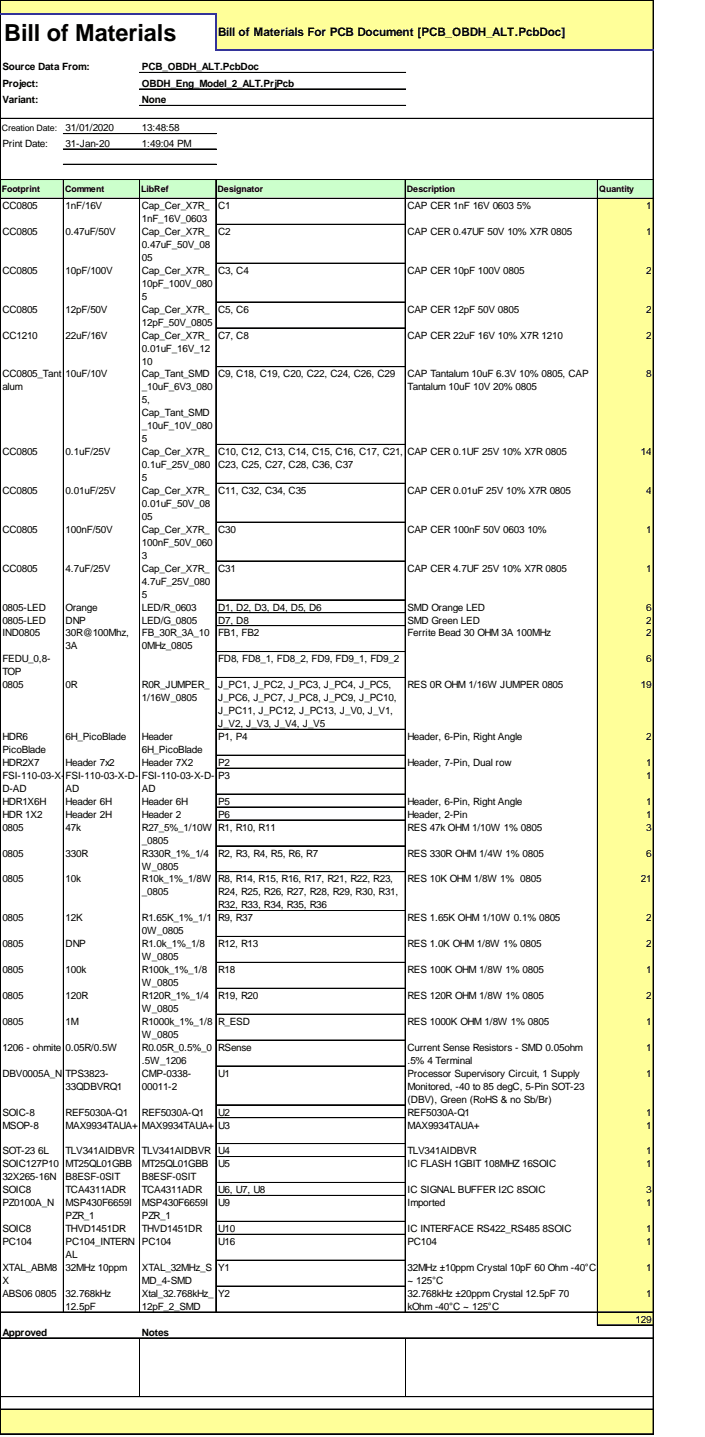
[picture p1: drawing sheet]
<svg xmlns="http://www.w3.org/2000/svg" width="422mm" height="860mm" viewBox="0 0 422 860" stroke-linecap="round" stroke-linejoin="round" font-family="sans-serif">
<defs><g id="words">
<text font-size="14.1" x="2" y="24">Bill of Materials</text>
<text font-size="7" x="131" y="22">Bill of Materials For PCB Document [PCB_OBDH_ALT.PcbDoc]</text>
<g font-size="6">
<text x="1" y="42">Source Data From:</text>
<text x="85" y="42">PCB_OBDH_ALT.PcbDoc</text>
<text x="1" y="52">Project:</text>
<text x="85" y="52">OBDH_Eng_Model_2_ALT.PrjPcb</text>
<text x="1" y="62">Variant:</text>
<text x="85" y="62">None</text>
<text x="39" y="79">31/01/2020</text>
<text x="85" y="79">13:48:58</text>
<text x="1" y="88">Print Date:</text>
<text x="39" y="88">31-Jan-20</text>
<text x="85" y="88">1:49:04 PM</text>
<text x="1" y="125">CC0805</text>
<text x="39" y="125">1nF/16V</text>
<text x="85" y="125">Cap_Cer_X7R_</text>
<text x="131" y="125">C1</text>
<text x="244" y="125">CAP CER 1nF 16V 0603</text>
<text x="309" y="125">5%</text>
<text x="387" y="125">1</text>
<text x="85" y="133">1nF_16V_0603</text>
<text x="1" y="141">CC0805</text>
<text x="39" y="141">0.47uF/50V</text>
<text x="85" y="141">Cap_Cer_X7R_</text>
<text x="131" y="141">C2</text>
<text x="244" y="141">CAP CER 0.47UF 50V 10% X7R 0805</text>
<text x="387" y="141">1</text>
<text x="85" y="148">0.47uF_50V_08</text>
<text x="85" y="156">05</text>
<text x="1" y="164">CC0805</text>
<text x="39" y="164">10pF/100V</text>
<text x="85" y="164">Cap_Cer_X7R_</text>
<text x="131" y="164">C3, C4</text>
<text x="244" y="164">CAP CER 10pF 100V 0805</text>
<text x="387" y="164">2</text>
<text x="85" y="172">10pF_100V_080</text>
<text x="85" y="179">5</text>
<text x="1" y="187">CC0805</text>
<text x="39" y="187">12pF/50V</text>
<text x="85" y="187">Cap_Cer_X7R_</text>
<text x="131" y="187">C5, C6</text>
<text x="244" y="187">CAP CER 12pF 50V 0805</text>
<text x="387" y="187">2</text>
<text x="85" y="195">12pF_50V_0805</text>
<text x="1" y="203">CC1210</text>
<text x="39" y="203">22uF/16V</text>
<text x="85" y="203">Cap_Cer_X7R_</text>
<text x="131" y="203">C7, C8</text>
<text x="244" y="203">CAP CER 22uF 16V 10% X7R 1210</text>
<text x="387" y="203">2</text>
<text x="85" y="210">0.01uF_16V_12</text>
<text x="85" y="218">10</text>
<text x="1" y="226">CC0805_Tant</text>
<text x="39" y="226">10uF/10V</text>
<text x="85" y="226">Cap_Tant_SMD</text>
<text x="131" y="226">C9, C18, C19, C20, C22, C24, C26, C29</text>
<text x="244" y="226">CAP Tantalum 10uF 6.3V 10% 0805, CAP</text>
<text x="387" y="226">8</text>
<text x="1" y="234">alum</text>
<text x="85" y="234">_10uF_6V3_080</text>
<text x="244" y="234">Tantalum 10uF 10V 20% 0805</text>
<text x="85" y="241">5,</text>
<text x="85" y="249">Cap_Tant_SMD</text>
<text x="85" y="257">_10uF_10V_080</text>
<text x="85" y="265">5</text>
<text x="1" y="272">CC0805</text>
<text x="39" y="272">0.1uF/25V</text>
<text x="85" y="272">Cap_Cer_X7R_</text>
<text x="131" y="272">C10, C12, C13, C14, C15, C16, C17, C21,</text>
<text x="244" y="272">CAP CER 0.1UF 25V 10% X7R 0805</text>
<text x="383" y="272">14</text>
<text x="85" y="280">0.1uF_25V_080</text>
<text x="131" y="280">C23, C25, C27, C28, C36, C37</text>
<text x="85" y="288">5</text>
<text x="1" y="296">CC0805</text>
<text x="39" y="296">0.01uF/25V</text>
<text x="85" y="296">Cap_Cer_X7R_</text>
<text x="131" y="296">C11, C32, C34, C35</text>
<text x="244" y="296">CAP CER 0.01uF 25V 10% X7R 0805</text>
<text x="387" y="296">4</text>
<text x="85" y="303">0.01uF_50V_08</text>
<text x="85" y="311">05</text>
<text x="1" y="319">CC0805</text>
<text x="39" y="319">100nF/50V</text>
<text x="85" y="319">Cap_Cer_X7R_</text>
<text x="131" y="319">C30</text>
<text x="244" y="319">CAP CER 100nF 50V 0603</text>
<text x="316" y="319">10%</text>
<text x="387" y="319">1</text>
<text x="85" y="327">100nF_50V_060</text>
<text x="85" y="334">3</text>
<text x="1" y="342">CC0805</text>
<text x="39" y="342">4.7uF/25V</text>
<text x="85" y="342">Cap_Cer_X7R_</text>
<text x="131" y="342">C31</text>
<text x="244" y="342">CAP CER 4.7UF 25V 10% X7R 0805</text>
<text x="387" y="342">1</text>
<text x="85" y="350">4.7uF_25V_080</text>
<text x="85" y="358">5</text>
<text x="1" y="365">0805-LED</text>
<text x="39" y="365">Orange</text>
<text x="85" y="365">LED/R_0603</text>
<text x="131" y="365">D1, D2, D3, D4, D5, D6</text>
<text x="244" y="365">SMD Orange LED</text>
<text x="387" y="365">6</text>
<text x="1" y="373">0805-LED</text>
<text x="39" y="373">DNP</text>
<text x="85" y="373">LED/G_0805</text>
<text x="131" y="373">D7, D8</text>
<text x="244" y="373">SMD Green LED</text>
<text x="387" y="373">2</text>
<text x="1" y="381">IND0805</text>
<text x="39" y="381">30R@100Mhz,</text>
<text x="85" y="381">FB_30R_3A_10</text>
<text x="131" y="381">FB1, FB2</text>
<text x="244" y="381">Ferrite Bead 30 OHM 3A 100MHz</text>
<text x="387" y="381">2</text>
<text x="39" y="389">3A</text>
<text x="85" y="389">0MHz_0805</text>
<text x="1" y="396">FEDU_0,8-</text>
<text x="131" y="396">FD8, FD8_1, FD8_2, FD9, FD9_1, FD9_2</text>
<text x="387" y="396">6</text>
<text x="1" y="404">TOP</text>
<text x="1" y="412">0805</text>
<text x="39" y="412">0R</text>
<text x="85" y="412">R0R_JUMPER_</text>
<text x="131" y="412">J_PC1, J_PC2, J_PC3, J_PC4, J_PC5,</text>
<text x="244" y="412">RES 0R OHM 1/16W JUMPER 0805</text>
<text x="383" y="412">19</text>
<text x="85" y="420">1/16W_0805</text>
<text x="131" y="420">J_PC6, J_PC7, J_PC8, J_PC9, J_PC10,</text>
<text x="131" y="427">J_PC11, J_PC12, J_PC13, J_V0, J_V1,</text>
<text x="131" y="435">J_V2, J_V3, J_V4, J_V5</text>
<text x="1" y="443">HDR6</text>
<text x="39" y="443">6H_PicoBlade</text>
<text x="85" y="443">Header</text>
<text x="131" y="443">P1, P4</text>
<text x="244" y="443">Header, 6-Pin, Right Angle</text>
<text x="387" y="443">2</text>
<text x="1" y="451">PicoBlade</text>
<text x="85" y="451">6H_PicoBlade</text>
<text x="1" y="458">HDR2X7</text>
<text x="39" y="458">Header 7x2</text>
<text x="85" y="458">Header 7X2</text>
<text x="131" y="458">P2</text>
<text x="244" y="458">Header, 7-Pin, Dual row</text>
<text x="387" y="458">1</text>
<text x="1" y="466">FSI-110-03-X-</text>
<text x="39" y="466">FSI-110-03-X-D-</text>
<text x="85" y="466">FSI-110-03-X-D-</text>
<text x="131" y="466">P3</text>
<text x="387" y="466">1</text>
<text x="1" y="474">D-AD</text>
<text x="39" y="474">AD</text>
<text x="85" y="474">AD</text>
<text x="1" y="481">HDR1X6H</text>
<text x="39" y="481">Header 6H</text>
<text x="85" y="481">Header 6H</text>
<text x="131" y="481">P5</text>
<text x="244" y="481">Header, 6-Pin, Right Angle</text>
<text x="387" y="481">1</text>
<text x="1" y="489">HDR 1X2</text>
<text x="39" y="489">Header 2H</text>
<text x="85" y="489">Header 2</text>
<text x="131" y="489">P6</text>
<text x="244" y="489">Header, 2-Pin</text>
<text x="387" y="489">1</text>
<text x="1" y="497">0805</text>
<text x="39" y="497">47k</text>
<text x="85" y="497">R27_5%_1/10W</text>
<text x="131" y="497">R1, R10, R11</text>
<text x="244" y="497">RES 47k OHM 1/10W 1% 0805</text>
<text x="387" y="497">3</text>
<text x="85" y="505">_0805</text>
<text x="1" y="512">0805</text>
<text x="39" y="512">330R</text>
<text x="85" y="512">R330R_1%_1/4</text>
<text x="131" y="512">R2, R3, R4, R5, R6, R7</text>
<text x="244" y="512">RES 330R OHM 1/4W 1% 0805</text>
<text x="387" y="512">6</text>
<text x="85" y="520">W_0805</text>
<text x="1" y="528">0805</text>
<text x="39" y="528">10k</text>
<text x="85" y="528">R10k_1%_1/8W</text>
<text x="131" y="528">R8, R14, R15, R16, R17, R21, R22, R23,</text>
<text x="244" y="528">RES 10K OHM 1/8W 1% 0805</text>
<text x="383" y="528">21</text>
<text x="85" y="536">_0805</text>
<text x="131" y="536">R24, R25, R26, R27, R28, R29, R30, R31,</text>
<text x="131" y="543">R32, R33, R34, R35, R36</text>
<text x="1" y="551">0805</text>
<text x="39" y="551">12K</text>
<text x="85" y="551">R1.65K_1%_1/1</text>
<text x="131" y="551">R9, R37</text>
<text x="244" y="551">RES 1.65K OHM 1/10W 0.1% 0805</text>
<text x="387" y="551">2</text>
<text x="85" y="559">0W_0805</text>
<text x="1" y="567">0805</text>
<text x="39" y="567">DNP</text>
<text x="85" y="567">R1.0k_1%_1/8</text>
<text x="131" y="567">R12, R13</text>
<text x="244" y="567">RES 1.0K OHM 1/8W 1% 0805</text>
<text x="387" y="567">2</text>
<text x="85" y="574">W_0805</text>
<text x="1" y="582">0805</text>
<text x="39" y="582">100k</text>
<text x="85" y="582">R100k_1%_1/8</text>
<text x="131" y="582">R18</text>
<text x="244" y="582">RES 100K OHM 1/8W 1% 0805</text>
<text x="387" y="582">1</text>
<text x="85" y="590">W_0805</text>
<text x="1" y="598">0805</text>
<text x="39" y="598">120R</text>
<text x="85" y="598">R120R_1%_1/4</text>
<text x="131" y="598">R19, R20</text>
<text x="244" y="598">RES 120R OHM 1/8W 1% 0805</text>
<text x="387" y="598">2</text>
<text x="85" y="605">W_0805</text>
<text x="1" y="613">0805</text>
<text x="39" y="613">1M</text>
<text x="85" y="613">R1000k_1%_1/8</text>
<text x="131" y="613">R_ESD</text>
<text x="244" y="613">RES 1000K OHM 1/8W 1% 0805</text>
<text x="387" y="613">1</text>
<text x="85" y="621">W_0805</text>
<text x="1" y="629">1206 - ohmite</text>
<text x="39" y="629">0.05R/0.5W</text>
<text x="85" y="629">R0.05R_0.5%_0</text>
<text x="131" y="629">RSense</text>
<text x="244" y="629">Current Sense Resistors - SMD 0.05ohm</text>
<text x="387" y="629">1</text>
<text x="85" y="636">.5W_1206</text>
<text x="244" y="636">.5% 4 Terminal</text>
<text x="1" y="644">DBV0005A_N</text>
<text x="39" y="644">TPS3823-</text>
<text x="85" y="644">CMP-0338-</text>
<text x="131" y="644">U1</text>
<text x="244" y="644">Processor Supervisory Circuit, 1 Supply</text>
<text x="387" y="644">1</text>
<text x="39" y="652">33QDBVRQ1</text>
<text x="85" y="652">00011-2</text>
<text x="244" y="652">Monitored, -40 to 85 degC, 5-Pin SOT-23</text>
<text x="244" y="660">(DBV), Green (RoHS &amp; no Sb/Br)</text>
<text x="1" y="667">SOIC-8</text>
<text x="39" y="667">REF5030A-Q1</text>
<text x="85" y="667">REF5030A-Q1</text>
<text x="131" y="667">U2</text>
<text x="244" y="667">REF5030A-Q1</text>
<text x="387" y="667">1</text>
<text x="1" y="675">MSOP-8</text>
<text x="39" y="675">MAX9934TAUA+</text>
<text x="85" y="675">MAX9934TAUA+</text>
<text x="131" y="675">U3</text>
<text x="244" y="675">MAX9934TAUA+</text>
<text x="387" y="675">1</text>
<text x="1" y="691">SOT-23</text>
<text x="23" y="691">6L</text>
<text x="39" y="691">TLV341AIDBVR</text>
<text x="85" y="691">TLV341AIDBVR</text>
<text x="131" y="691">U4</text>
<text x="244" y="691">TLV341AIDBVR</text>
<text x="387" y="691">1</text>
<text x="1" y="698">SOIC127P10</text>
<text x="39" y="698">MT25QL01GBB</text>
<text x="85" y="698">MT25QL01GBB</text>
<text x="131" y="698">U5</text>
<text x="244" y="698">IC FLASH 1GBIT 108MHZ 16SOIC</text>
<text x="387" y="698">1</text>
<text x="1" y="706">32X265-16N</text>
<text x="39" y="706">B8ESF-0SIT</text>
<text x="85" y="706">B8ESF-0SIT</text>
<text x="1" y="714">SOIC8</text>
<text x="39" y="714">TCA4311ADR</text>
<text x="85" y="714">TCA4311ADR</text>
<text x="131" y="714">U6, U7, U8</text>
<text x="244" y="714">IC SIGNAL BUFFER I2C 8SOIC</text>
<text x="387" y="714">3</text>
<text x="1" y="722">PZ0100A_N</text>
<text x="39" y="722">MSP430F6659I</text>
<text x="85" y="722">MSP430F6659I</text>
<text x="131" y="722">U9</text>
<text x="244" y="722">Imported</text>
<text x="387" y="722">1</text>
<text x="39" y="729">PZR_1</text>
<text x="85" y="729">PZR_1</text>
<text x="1" y="737">SOIC8</text>
<text x="39" y="737">THVD1451DR</text>
<text x="85" y="737">THVD1451DR</text>
<text x="131" y="737">U10</text>
<text x="244" y="737">IC INTERFACE RS422_RS485</text>
<text x="325" y="737">8SOIC</text>
<text x="387" y="737">1</text>
<text x="1" y="745">PC104</text>
<text x="39" y="745">PC104_INTERN</text>
<text x="85" y="745">PC104</text>
<text x="131" y="745">U16</text>
<text x="244" y="745">PC104</text>
<text x="387" y="745">1</text>
<text x="39" y="753">AL</text>
<text x="1" y="760">XTAL_ABM8</text>
<text x="39" y="760">32MHz 10ppm</text>
<text x="85" y="760">XTAL_32MHz_S</text>
<text x="131" y="760">Y1</text>
<text x="244" y="760">32MHz ±10ppm Crystal 10pF 60 Ohm -40°C</text>
<text x="387" y="760">1</text>
<text x="1" y="768">X</text>
<text x="85" y="768">MD_4-SMD</text>
<text x="244" y="768">~ 125°C</text>
<text x="1" y="776">ABS06</text>
<text x="21" y="776">0805</text>
<text x="39" y="776">32.768kHz</text>
<text x="85" y="776">Xtal_32.768kHz_</text>
<text x="131" y="776">Y2</text>
<text x="244" y="776">32.768kHz ±20ppm Crystal 12.5pF 70</text>
<text x="387" y="776">1</text>
<text x="39" y="784">12.5pF</text>
<text x="85" y="784">12pF_2_SMD</text>
<text x="244" y="784">kOhm -40°C ~ 125°C</text>
<text x="380" y="791">129</text>
<text x="1" y="799">Approved</text>
<text x="85" y="799">Notes</text>
</g>
<g font-size="5.3">
<text x="1" y="78">Creation Date:</text>
<text x="1" y="115">Footprint</text>
<text x="39" y="115">Comment</text>
<text x="85" y="115">LibRef</text>
<text x="130" y="115">Designator</text>
<text x="243" y="115">Description</text>
<text x="359" y="115">Quantity</text>
</g>
</g></defs>
<g fill="#ff9">
<path d="M0 0h391v8h-391z"/>
<path d="M129 8h262v22h-262z"/>
</g>
<path d="M0 107h391v12h-391z" fill="#cfc"/>
<g fill="#ff9">
<path d="M358 119h33v16h-33z"/>
<path d="M358 134h33v24h-33z"/>
<path d="M358 157h33v24h-33z"/>
<path d="M358 181h33v15h-33z"/>
<path d="M358 196h33v24h-33z"/>
<path d="M358 219h33v47h-33z"/>
<path d="M358 266h33v23h-33z"/>
<path d="M358 289h33v24h-33z"/>
<path d="M358 312h33v24h-33z"/>
<path d="M358 336h33v23h-33z"/>
<path d="M358 359h33v8h-33z"/>
<path d="M358 367h33v8h-33z"/>
<path d="M358 374h33v16h-33z"/>
<path d="M358 390h33v16h-33z"/>
<path d="M358 405h33v32h-33z"/>
<path d="M358 436h33v16h-33z"/>
<path d="M358 452h33v8h-33z"/>
<path d="M358 460h33v15h-33z"/>
<path d="M358 475h33v8h-33z"/>
<path d="M358 483h33v8h-33z"/>
<path d="M358 491h33v15h-33z"/>
<path d="M358 506h33v287h-33z"/>
<path d="M0 843h391v15h-391z"/>
</g>
<path d="M0 0v8M391 0v30" fill="none" stroke="#000" stroke-width=".6"/>
<path d="M129 8v22z" fill="#339"/>
<path d="M0 8v850M0 0h391M391 30v828M38 108v677M84 108v677M129 108v677M242 108v677M243 108v677M358 108v685M84 801v35M243 801v35" fill="none" stroke="#000" stroke-width=".6"/>
<g fill="#339">
<path d="M0 8h129h-129z"/>
<path d="M129 30h262h-262z"/>
</g>
<g fill="none" stroke="#000" stroke-width=".6">
<path d="M84 43h159M84 53h159M0 71h391M38 80h91M84 63h159M38 89h91M38 98h91M0 107h391M0 108h391M0 119h391M129 134h113M129 157h113"/>
<path d="M129 158h113M129 181h113M129 196h113M129 219h113M129 220h113M129 266h113M129 289h113M129 312h113M129 313h113M129 336h113M129 359h113M129 367h113"/>
<path d="M129 374h113M129 390h113M129 405h113M129 436h113M129 452h113M129 460h113M129 475h113M129 483h113M129 491h113M129 506h113M129 521h113M129 522h113"/>
<path d="M129 545h113M129 560h113M129 576h113M129 591h113M129 607h113M129 622h113M129 638h113M129 661h113M129 669h113M129 684h113M129 692h113M129 707h113"/>
<path d="M129 708h113M129 715h113M129 731h113M129 738h113M129 739h113M129 754h113M129 769h113M129 770h113M0 785h391M358 793h33M0 800h391M0 801h391"/>
<path d="M0 836h391M0 843h391M0 858h391"/>
</g>
<use href="#words"/>
</svg>
